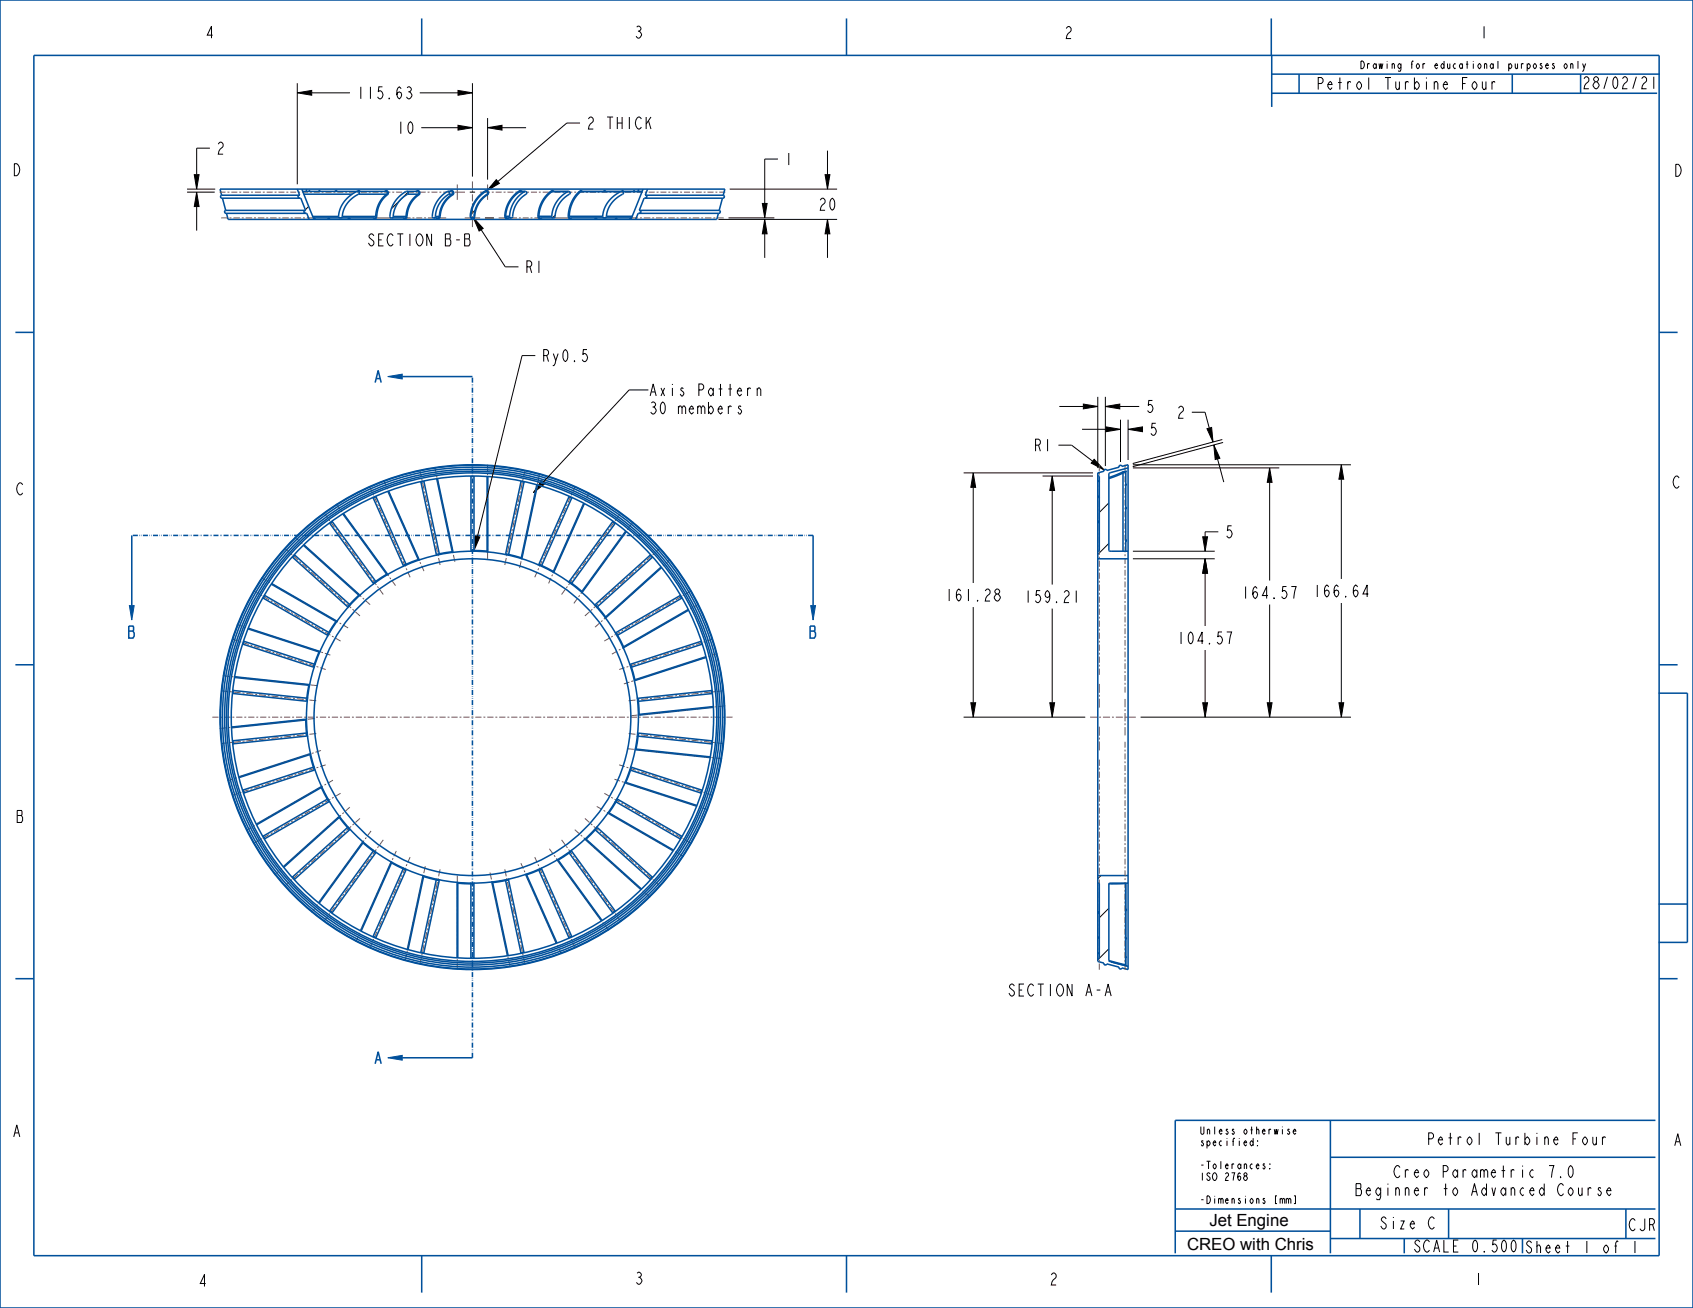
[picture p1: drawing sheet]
<svg xmlns="http://www.w3.org/2000/svg" width="559mm" height="432mm" viewBox="0 0 559 432" stroke-linecap="round" stroke-linejoin="round" font-family="sans-serif">
<defs><g id="words">
<g font-size="5.5">
<text x="399.2" y="404.6">Jet Engine</text>
<text x="391.8" y="412.6">CREO with Chris</text>
</g>
<g font-size="5.2">
<text x="67.6" y="12.6">4</text>
<text x="209.2" y="12.6">3</text>
<text x="351.1" y="12.7">2</text>
<text x="488.2" y="12.6">1</text>
<text x="434.3" y="29.6">Petrol Turbine Four</text>
<text x="117.5" y="32.6">115.63</text>
<text x="130.7" y="44.1">10</text>
<text x="193.4" y="42.6">2 THICK</text>
<text x="71.3" y="50.9">2</text>
<text x="3.9" y="58">D</text>
<text x="258.8" y="54.5">1</text>
<text x="552.3" y="58.2">D</text>
<text x="269.9" y="69.4">20</text>
<text x="121.6" y="81.2">SECTION B-B</text>
<text x="173.1" y="90.1">R1</text>
<text x="178.7" y="119.4">Ry0.5</text>
<text x="214" y="130.7">Axis Pattern</text>
<text x="214" y="136.7">30 members</text>
<text x="378" y="136.2">5</text>
<text x="379.1" y="143.7">5</text>
<text x="388.2" y="138.1">2</text>
<text x="341" y="148.9">R1</text>
<text x="551.8" y="161.1">C</text>
<text x="5.1" y="163.4">C</text>
<text x="404.1" y="177.5">5</text>
<text x="409.5" y="197.6">164.57</text>
<text x="433.2" y="197.1">166.64</text>
<text x="311.7" y="198.4">161.28</text>
<text x="337.8" y="198.9">159.21</text>
<text x="388.2" y="212.6">104.57</text>
<text x="5.1" y="271.5">B</text>
<text x="333" y="328.8">SECTION</text>
<text x="358.1" y="328.8">A-A</text>
<text x="3.9" y="375.3">A</text>
<text x="470.8" y="378">Petrol Turbine Four</text>
<text x="552.2" y="378.2">A</text>
<text x="460.4" y="388.8">Creo Parametric 7.0</text>
<text x="448.1" y="394.7">Beginner to Advanced Course</text>
<text x="455.2" y="405.7">Size C</text>
<text x="537.3" y="406.3">CJR</text>
<text x="466.7" y="413.3">SCALE 0.500</text>
<text x="65.3" y="424.7">4</text>
<text x="209.3" y="424">3</text>
<text x="346.2" y="424.2">2</text>
<text x="486.4" y="424.2">1</text>
</g>
<g font-size="5.2" fill="#00509b">
<text x="522" y="29.3">28/02/21</text>
<text x="503.1" y="413.7">Sheet 1 of 1</text>
</g>
<g font-size="3.3">
<text x="448.7" y="22.7">Drawing for educational purposes only</text>
<text x="395.8" y="374.5">Unless otherwise</text>
<text x="395.8" y="378.3">specified:</text>
<text x="395.8" y="385.9">-Tolerances:</text>
<text x="395.8" y="389.7">ISO 2768</text>
<text x="395.8" y="397.3">-Dimensions [mm]</text>
</g>
</g></defs>
<path d="M267.6 199.9h1.6l-.8 4.8z" fill="#00509b"/>
<path d="M267.6 199.9h1.6l-.8 4.8z" fill="none" stroke="#00509b" stroke-width=".33"/>
<path d="M267.4 206.7h1.4l.2 .3-.2 1.3 .4 .7v1l-.4 .6h-1.4zM267.4 208.3h1.4" fill="none" stroke="#00509b" stroke-width=".51"/>
<path d="M42.7 199.9h1.6l-.8 4.8z" fill="#00509b"/>
<path d="M42.7 199.9h1.6l-.8 4.8z" fill="none" stroke="#00509b" stroke-width=".33"/>
<path d="M42.5 206.7h1.4l.2 .3-.2 1.3 .4 .7v1l-.4 .6h-1.4zM42.5 208.3h1.4" fill="none" stroke="#00509b" stroke-width=".51"/>
<path d="M128 349.2l4.8-.8v1.6z" fill="#00509b"/>
<path d="M128 349.2l4.8-.8v1.6z" fill="none" stroke="#00509b" stroke-width=".33"/>
<path d="M123.8 351.2l1-4 1 4M124.2 349.9h1.2" fill="none" stroke="#00509b" stroke-width=".51"/>
<path d="M128 124.3l4.8-.8v1.6z" fill="#00509b"/>
<path d="M128 124.3l4.8-.8v1.6z" fill="none" stroke="#00509b" stroke-width=".33"/>
<g fill="none" stroke="#00509b" stroke-width=".51">
<path d="M0 0h558.8v431.8h-558.8zM11.2 18.3h536.4v396.2h-536.4zM139.2 6.1v12.2M279.4 6.1v12.2M419.6 6.1v12.2M419.8 18.2v17.1M419.8 30.8h127.2M419.8 24.5h128.1M428.8 24.5v6.3M499.1 24.5v6.3M73.2 64.4l-.4 .6 .5 .4h25.8M73.2 64.4l-.6-2h166.7l-.6 2"/>
<path d="M73.2 64.4h25.7M73.4 65.4l1.1 4M74.5 69.4l-.4 .6 .5 .4h26.5M74.5 69.4h26.4M74.8 70.4l.5 2h161.3l.5-2M98.1 62.4l.8 2M98.9 64.4l-.5 .6 .7 .4M99.1 65.4h.2l1.6 4M99.6 62.4l4 10M99.9 63.2h27.5l.4 .4-.2 .5M100.3 64.1h15.9M100.9 69.4l-.6 .6 .8 .4"/>
<path d="M101.1 70.4h.1l.9 2M101.1 63l-.2 .2M101.1 62.4v.8M102 63l-.1 .2M102 63v.1M102 63l.2 .2M103.2 71.5h8.5M103.6 71.9l.1 .1M104 71.9l-.2 .3-.1-.3M105.2 63.2h.1M105.3 63.2h.1M105.3 63.2h-.1"/>
<path d="M105.3 63l-.1 .2M105.3 63l.2-.1 .1 .3M105.3 63v.2M108.3 71.9h.1M108.8 71.9l-.3 .3-.3-.3M110.7 63l-.1 .2M110.7 63l.3-.1 .2 .3M110.7 63v.2M113 71.5h11M115.6 71.9l-.4 .3-.3-.3M118 63.2l-2.9 1.7-2.1 2.5-.9 2.1-.4 1.9 .6 .5 .7-.4M118 63.2l.6 .3-.3 .6"/>
<path d="M118.1 63l-.1 .2M118.1 63l.4-.1 .3 .3M118.1 63v.2M118.3 64.1l-2.1 1.4-1.6 1.7-1.1 2.1-.5 2.2M118.3 64.1h9.3M124 71.5l-.4 .4h-20.2M124 71.5h.3M124.3 71.5l-.4 .6-.6-.2M127.2 63l-.2 .2M127.2 63h.5l.4 .3 .1 .6-.3 .4M127.2 63v.2M127.6 64.1l-1.4 1.4-1.1 1.7-.8 2-.3 2.3"/>
<path d="M127.6 64.1l.3 .2M127.9 64.3l-1.5 1.4-1 1.6-.7 2-.4 2.2M129.8 71.5l-.6 .4M129.8 71.5h4.2M134 71.5l-.4 .4h-4.4M134 71.5h.3M134.2 63.2l-2.4 1.6-1.9 2.5-1.1 3.2-.1 1.1 .5 .3M134.2 63.2l.5 .3-.2 .6M134.2 63.2h3.7l.4 .4-.2 .5M134.3 71.5l-.4 .6-.7-.2M134.5 64.1l-1.9 1.4-1.5 1.8-.9 2.1-.4 2.1M134.5 64.1h3.6"/>
<path d="M137.5 63l-.2 .2M137.5 63h.5l.5 .3 .1 .6-.3 .4M137.5 63l.1 .2M138.1 64.1l-1.7 1.4-1.2 1.7-.8 2.1-.4 2.2M138.1 64.1l.2 .2M138.3 64.3l-1.6 1.4-1.2 1.6-.8 2.1-.4 2.1M143.7 71.5l-.5 .4M143.7 71.5h1.3M145 71.5l-.4 .4h-1.4M145 71.5h.3M145.3 71.5l-.5 .6-.8-.2M147.9 63.2l-2.3 1.7-1.8 2.4-1.1 3.4v.9l.5 .3"/>
<path d="M147.9 63.2l.4 .3-.2 .6M147.9 63.2l1.4 .1 .2 .4-.2 .4M148.1 64.1l-1.7 1.4-1.4 1.7-.9 2.1-.4 2.2M148.1 64.1h1.2M148.6 63l-.2 .2M148.6 63h.6l.5 .3 .1 .6-.4 .4M148.6 63l.1 .2M149.3 64.1l-1.7 1.4-1.4 1.8-.8 2-.4 2.2M149.3 64.1l.1 .2M149.4 64.3l-1.6 1.4-1.3 1.7-.9 2-.3 2.1M155.2 71.4l.2 .5 .5 .3 .5-.2 .3-.5M155.2 71.4h.2"/>
<path d="M155.4 71.4a.5 .5 0 0 0 .5 .5 .5 .5 0 0 0 .5-.4M156.4 71.5h.3M160.1 63l-1.7 1.3-1.3 1.6a10.5 10.5 0 0 0-1.9 5.5M160.1 63h.6l.4 .3 .1 .6-.3 .4M160.1 63l.1 .3M160.2 63.3a10.2 10.2 0 0 0-4.8 8.1M160.2 63.3a.5 .5 0 0 1 .7 .1 .5 .5 0 0 1-.1 .7M160.8 64.1a9.2 9.2 0 0 0-4.4 7.4M160.8 64.1l.1 .2M160.9 64.3l-1.7 1.4-1.3 1.7-.8 2-.4 2.1M166.6 71.4l.5 .7 .8-.2M166.6 71.4h.3"/>
<path d="M166.9 71.4l.4 .5h1.4M166.9 71.4h1.3M168.2 71.4l.5 .5M171.4 63l.4-.1 .5 .3M171.4 63l-1.9 1.6-1.5 2-1 2.3-.4 2.5M171.4 63l.2 .3M171.6 63.3l-1.9 1.5-1.4 1.9-1 2.3-.4 2.4M171.6 63.3h1.5M173.1 63.3l-1.9 1.5-1.6 1.9-1 2.3-.4 2.4M173.4 63.2l.4 .2v.5l-1.9 1.6-1.3 1.5-1 2.3-.4 2.3-.5 .3M173.4 63.2l-.3 .1M173.4 63.2l-1.8 .1"/>
<path d="M177.5 71.4l.5 .7 .7-.2M177.5 71.4h.4M177.9 71.4l.4 .5h4.4M177.9 71.4h4.2M181.9 63l.5-.1 .4 .3M181.9 63l-1.7 1.6-1.4 2-.9 2.3-.4 2.5M181.9 63l.3 .3M182.1 71.4l.6 .5M182.2 63.3l-1.7 1.5-1.3 1.9-.9 2.3-.4 2.4M182.2 63.3h5.2M187.4 63.3l-2.2 1.5-1.6 2-1 2.2-.5 2.4M187.5 71.4l.4 .7 .7-.2"/>
<path d="M187.5 71.4h.4M187.7 63.2l.4 .2v.5l-2 1.6-1.3 1.5-1.2 2.2-.4 2.4-.5 .3M187.7 63.2l-5.5 .1M187.7 63.2l-.3 .1M187.9 71.4l.4 .5h20.2M187.9 71.4h11M191.4 63l.4-.1 .3 .3M191.4 63l-1.5 1.6-1.2 2-.8 2.3-.4 2.5M191.4 63l.3 .3M191.7 63.3l-1.5 1.5-1.2 1.9-.8 2.3-.3 2.4M191.7 63.3h13.1M197 71.9l-.3 .3-.4-.3"/>
<path d="M199.3 63l-.1 .2M199.3 63l.3-.1 .3 .3M199.3 63l.1 .2M200.2 71.4h8.5M203.6 71.9h.1M203.7 71.9l-.3 .3-.3-.3M204.8 63.3h.8l.1 .6-2.3 1.6-1.6 1.7-1.1 1.9-.7 2.6-.7 .2-.4-.5M204.8 63.3l-2.3 1.5-1.8 1.8-1.2 2.4-.6 2.4M205.3 63l.2-.1 .2 .3M205.3 63l-.1 .2M205.3 63l.1 .2M205.5 63.3h6.4"/>
<path d="M208.3 71.9l-.3 .3-.1-.3M209.2 63l.3 .2M209.2 63l-.1 .2M209.2 63v.2M210.7 63v.2M210.7 63l.1 .2M210.7 63l.3 .2M210.7 63h.1M210.7 62.4v.6M210.8 70.4h-.2l-.8 2M211 69.4l.5 .6-.7 .4M211 69.4h26.4"/>
<path d="M212 63.2l-20.3 .1M212.2 62.4l-3.9 10M212.8 65.4h-.2l-1.6 4M213 64.4l.5 .6-.7 .4M213 64.4h25.7M213.7 62.4l-.7 2M237.4 69.4l.3 .6-.5 .4h-26.4M238.5 65.4l-1.1 4M238.7 64.4l.4 .6-.5 .4h-25.8M5.1 109.7h6.1M547.6 109.7h6.1M123.8 126.3l1-4 1 4"/>
<path d="M124.2 125h1.2M132.8 124.3h23.1M139.9 158.8h.1M139.9 158.8l-.5 .3-.5-.1 5.1 24M139.9 158.8l5.1 24M144.1 158l5.2 24.1M144.4 158l5.1 24.1M156.4 157.2h.1M156.4 157.2l-.5 .1-.5-.1v24.5M156.4 157.2v24.5M160.8 157.3v24.6M161 157.3v24.7"/>
<path d="M173 159l-.5 .1-.5-.3-5.1 24M173 159l-5.1 24M173 159h.1M362.3 157.1l.5 .2v24.4l-.5 .3M362.7 158.9l.1 .2M362.8 158.6l-.3 .2 .2 .1M364.3 155.4v.2M369.3 154.1v.1M369.4 154.2a.5 .5 0 0 1 .3-.6 .5 .5 0 0 1 .6 .4l2-.6v166.7l-2-.6a.5 .5 0 0 1-.6 .4 .5 .5 0 0 1-.3-.6M369.4 154.2l-4.1 1.1a.5 .5 0 0 0-.6-.3 .5 .5 0 0 0-.3 .6l-2.1 .5v161.3l2.1 .5a.5 .5 0 0 0 .3 .6 .5 .5 0 0 0 .6-.3l4.1 1.1M370.4 155.9l-4.4 1.8M370.4 155.9l.3 .3"/>
<path d="M370.7 156.2l-4.7 1.8M370.7 156.2v25.8M371.6 155.8l-.9 .4M371.6 155.8v26.2M371.6 159.8l.1 .3M371.6 155.7h.1M371.6 155.7v.1M371.7 155.7h-.1M371.7 155.7l-1.3 .2M372.3 154.5l-5.7 1.5-.6 .4v25.3l.7 .3h5.6M43.5 176.8v23.1M100.1 180l18.3 16.5"/>
<path d="M100.3 179.8l18.3 16.5M109.6 172.1h.1M109.6 172.1l-.3 .4-.5 .1 14.4 19.9M109.6 172.1l14.4 19.8M113.1 169.6l14.5 20M113.3 169.5l14.5 20M124 163.8h.1M124 163.8l-.4 .4h-.5l10 22.5M124 163.8l10 22.5M128 162.2l10.1 22.5M128.3 162.1l10 22.6M177.2 160l-5.1 24.1"/>
<path d="M177.4 160.1l-5.1 24.1M188.8 164.2h-.6l-.3-.4-10 22.5M188.8 164.2l-10 22.5M188.8 164.2h.1M192.7 166.1l-10.1 22.5M192.9 166.2l-10.1 22.6M203.1 172.7l-.5-.2-.3-.4-14.4 19.8M203.1 172.7l-14.4 19.8M203.1 172.7h.1M206.6 175.3l-14.5 20M206.7 175.5l-14.5 19.9M268.4 176.8v23.1"/>
<path d="M362.8 172.5h.1M362.8 163.7l-.3 .3 .3 .2M362.8 171.9l-.3 .4 .3 .3M371.6 178.8h.1M371.6 178.2l.1 .6M371.6 167.5l.1 .5M371.6 160.2h.1M371.7 168h.1M371.7 160.1l-.1 .1M371.7 178.8l-.1 .1M87.3 196.5h.1M87.3 196.5l-.1 .5-.4 .4 21.2 12.3"/>
<path d="M87.3 196.5l21.2 12.3M89.5 192.8l21.4 12.4M89.7 192.6l21.3 12.4M97.1 183.1h.1M97.1 183.1l-.2 .5-.4 .3 18.2 16.4M97.1 183.1l18.3 16.5M115.4 199.6l-.7 .7M115.7 199.5l-.3 .1M118.4 196.5l-3 3.1M118.4 196.5l.3 .1M118.6 196.3l-.2 .2M119 196.3h-.4"/>
<path d="M123.2 192.5l-.1 .4M124 191.9l-.8 .6M124 191.9l.3 .1M127.6 189.6l-3.6 2.3M127.6 189.6l.3 .1M127.8 189.5h.4M127.8 189.5l-.2 .1M133.1 186.7l-.1 .3M134 186.3l-.9 .4M134 186.3l.3 .1M138.1 184.7l-4.1 1.6M138.1 184.7l.2 .2"/>
<path d="M138.3 184.7l.3 .1M138.3 184.7h-.2M144 183l-.2 .3M145 182.8l-1 .2M145 182.8l.3 .2M149.3 182.1l-4.3 .7M149.3 182.1l.1 .3M149.5 182.1l.3 .2M149.5 182.1h-.2M155.4 181.7l-.2 .3M155.4 181.7h1M156.4 181.7l4.4 .2"/>
<path d="M156.4 181.7l.3 .3M160.8 181.9l.2 .1M160.8 181.9l.1 .3M161 182l.2 .2M166.9 182.8l-.3 .2M166.9 182.8l1 .2M167.9 183l4.2 1.1M167.9 183l.2 .3M172.1 184.1l.2 .1M172.1 184.1v.3M172.3 184.2l.2 .3M177.9 186.3l-.4 .1"/>
<path d="M177.9 186.3l.9 .4M178.8 186.7l3.8 1.9M178.8 186.7l.1 .3M182.6 188.6l.2 .2M182.6 188.6v.3M182.8 188.8l.2 .3M187.9 191.9l-.4 .1M187.9 191.9l.8 .6M188.7 192.5l3.4 2.8M188.7 192.5v.4M192.1 195.3l.1 .1M192.1 195.3l-.1 .2"/>
<path d="M192.2 195.4l.1 .4M196.2 199.6h.3M196.5 199.6l.7 .7M215.4 183.9l-.4-.3-.2-.5-18.3 16.5M215.4 183.9l-18.2 16.4M215.4 183.9h.1M218.2 187.2l-18.3 16.5M218.4 187.4l-18.4 16.5M225.1 197.4l-.4-.3-.1-.6-21.2 12.3M225.1 197.4l-21.3 12.3M225.1 197.4h.1M362.3 184.5h10"/>
<path d="M5.1 219.5h6.1M80.4 211.7h.1M80.4 211.7v.5l-.3 .4 23.3 7.6M80.4 211.7l23.4 7.6M81.9 207.6l23.4 7.6M81.9 207.4l23.5 7.6M103.8 219.3l-.4 .9M104.1 219.1l-.3 .2M105.3 215.2l-1.5 4.1M105.4 215l-.1 .2M105.6 215.2h-.3M105.7 214.9l-.3 .1"/>
<path d="M108 209.7l.1 .3M108.5 208.8l-.5 .9M108.9 208.7l-.4 .1M110.9 205.2l-2.4 3.6M110.9 205.2h.3M111 205l-.1 .2M111.4 204.9l-.4 .1M114.7 200.3v.3M197.2 200.3l2.7 3.4M197.2 200.3v.4M199.9 203.7l.1 .2M199.9 203.7l-.1 .2"/>
<path d="M200 203.9v.3M203 208.7l.4 .1M203.4 208.8l.4 .9M203.8 209.7l2 3.8M203.8 209.7v.3M205.8 213.5l.1 .3M205.8 213.5l-.1 .3M205.9 213.8l-.1 .3M207.8 219.1l.3 .2M208.1 219.3l.3 .9M227.2 201.2l-21.4 12.3M227.3 201.4l-21.4 12.4"/>
<path d="M231.8 212.6l-.3-.4v-.5l-23.4 7.6M231.8 212.6l-23.4 7.6M231.8 212.6h.1M233 216.8l-23.4 7.6M233.1 217l-23.5 7.6M547.6 219.5h6.1M76.8 227.9h.1M76.8 227.9l.2 .5-.3 .5 24.5 2.6M76.8 227.9l24.5 2.6M77.4 223.6l24.5 2.6M77.5 223.4l24.5 2.6M100.9 237.7l.3 4.3"/>
<path d="M100.9 237.7l-24.5 2.6M100.9 237.4v.3M100.9 237.4l-24.5 2.6M101.2 237.2l-.3 .2M101.2 231.5l.2 .3M101.2 237.5l-.3 .2M101.3 230.5l-.1 1M101.5 230.3l-.2 .2M101.9 226.2l-.6 4.3M102 226l-.1 .2M102.2 226.1l-.3 .1M102.3 225.8l-.3 .2"/>
<path d="M103.4 220.2l.2 .3M208.4 220.2l1.2 4.2M208.4 220.2l-.1 .3M209.6 224.4v.2M209.6 224.4l-.2 .2M209.6 224.6l-.2 .3M210.3 230.3l.3 .2M210.6 230.5l.1 1M210.7 231.5l.3 4.3M210.7 231.5l-.2 .3M210.9 236.1l-.2 .2M211 235.8l-.1 .3"/>
<path d="M211 235.8l-.3 .2M235.2 228.9l-.3-.4 .2-.5-24.5 2.5M235.2 228.9l-24.5 2.6M235.2 228.9h.1M235.5 233.3l-24.5 2.5M235.5 233.5l-24.6 2.6M547.5 228.8h9.4v82.3h-9.4M76.7 244.6h.1M101.2 242l.1 1M101.2 242l-24.5 2.6M101.3 243l.2 .2M101.3 243l-24.5 2.6 .2-.6-.3-.4"/>
<path d="M101.4 241.7l-.2 .3M102.3 248.9v.2M102.3 248.9l-23.5 7.6M102.3 249.1l1.1 4.2M102.3 249.1l-23.4 7.6M102.4 248.6l-.1 .3M102.5 248.9l-.2 .2M103.4 253.3l.3 .9M103.4 253.3l-23.3 7.6M103.6 253l-.2 .3M103.7 254.2l.4 .2M103.7 254.2l-23.3 7.6v-.5l-.3-.4"/>
<path d="M106 259.8v.2M106 259.8l-21.4 12.3M106 260l2 3.8M106 260l-21.3 12.3M106.1 259.4l-.1 .4M106.2 259.8l-.2 .2M206.5 258.5l-.3 .1M206.5 258.5l23.4 7.6M206.6 258.3l-.1 .2M206.6 258.3h-.3M206.6 258.3l23.4 7.6M208.1 254.2l-1.5 4.1"/>
<path d="M208.1 254.2l-.3 .2M208.1 254.2l23.4 7.6M208.3 253l.1 .3M208.4 253.3l-.3 .9M208.4 253.3l23.4 7.6-.3 .4v.5M209.9 247.5l-.3 .2M209.9 247.5l24.5 2.6M209.9 247.3v.2M209.9 247.3l-.2 .1M209.9 247.3l24.6 2.6M210.5 241.8l.2 .2M210.6 243l-.7 4.3"/>
<path d="M210.6 243l-.3 .2M210.6 243l24.4 2.6M210.7 242l-.1 1M210.7 242l24.5 2.6-.3 .5 .1 .5M235 245.6h.1M80.1 260.9h.1M86.7 276.1h.1M108 263.8l.5 .9M108 263.8l-21.3 12.3M108.1 263.5l-.1 .3M108.5 264.7l.4 .1M108.5 264.7l-21.3 12.3v-.5l-.5-.4"/>
<path d="M111.8 269.6l.2 .2M111.8 269.6l-18.3 16.5M111.9 269.3l-.1 .3M112 269.8l2.7 3.4M112 269.8l-18.3 16.5M112.1 269.6l-.1 .2M114.7 273.2l.7 .7M114.7 273.2l-18.3 16.4M114.7 272.8v.4M115.4 273.9l.3 .1M115.4 273.9l-18.3 16.5-.2-.5-.5-.3M119.6 277.8v.3"/>
<path d="M119.6 278.1l.2 .2M119.6 278.1l-14.5 19.9M119.8 278.3l3.4 2.7M119.8 278.3l-14.5 19.9M119.9 278l-.1 .3M193.2 276.9l.2 .1M193.3 277.2h-.4M193.3 277.2l18.3 16.5M193.4 277l-.1 .2M193.4 277l18.3 16.5M196.5 274h-.4M196.5 274l-3.1 3"/>
<path d="M196.5 274l18.2 16.4M197.1 272.9l.1 .3M197.2 273.2l18.2 16.5-.5 .2-.2 .5M197.2 273.2l-.7 .8M200.7 268.3h.3M200.8 268.5l-.3 .1M200.8 268.5l21.4 12.4M201 268.3l-.2 .2M201 268.3l21.3 12.4M203.3 264.7l-2.3 3.6M203.3 264.7l-.3 .1M203.3 264.7l21.3 12.3"/>
<path d="M203.7 263.5l.1 .3M203.8 263.8l-.5 .9M203.8 263.8l21.3 12.3-.4 .4-.1 .5M224.6 277h.1M231.5 261.8h.1M96.4 289.6h.1M123.1 280.6l.1 .4M123.2 281l.8 .6M123.2 281l-14.5 19.9M124 281.6l-14.5 19.8-.3-.4-.5-.1M124.3 281.5l-.3 .1M128.9 284.4l.1 .3"/>
<path d="M129 284.7l.2 .2M129 284.7l-10 22.6M129.2 284.9l3.9 1.9M129.2 284.9l-10 22.5M129.2 284.6v.3M133 286.5l.1 .3M133.1 286.8l.9 .4M133.1 286.8l-10 22.5M134 287.2l-10 22.5-.4-.4h-.5M134.3 287.1l-.3 .1M139.4 289l.2 .3M139.6 289.3l.2 .1"/>
<path d="M139.6 289.3l-5.1 24.1M139.8 289.1v.3M139.8 289.4l4.2 1.1M139.8 289.4l-5.1 24.1M143.8 290.2l.2 .3M144 290.5l1 .2M144 290.5l-5.1 24M145 290.7l-5.1 24-.5-.3-.5 .1M145.3 290.5l-.3 .2M150.6 291.3l.3 .2M150.9 291.5l.2 .1M150.9 291.5v24.7"/>
<path d="M151 291.3l.1 .3M151.1 291.6l4.3 .2M151.1 291.6v24.6M155.2 291.5l.2 .3M155.4 291.8h1M155.4 291.8v24.6M156.4 291.8v24.6l-.5-.2-.5 .2M156.7 291.5l-.3 .3M162.1 291.2l.3 .2M162.4 291.4l5.1 24.1M162.4 291.2l.2 .2M162.6 291.4h-.2"/>
<path d="M162.6 291.4l5.1 24.1M166.6 290.5l.3 .2M166.9 290.7l-4.3 .7M166.9 290.7l5.1 24M167.9 290.5l5.1 24-.6-.1-.4 .3M167.9 290.5l-1 .2M168 290.2l-.1 .3M173.3 288.7l.3 .2M173.6 288.9l10 22.5M173.6 288.6l.2 .2M173.8 288.8l-.2 .1M173.8 288.8l10 22.5"/>
<path d="M177.5 287.1l.4 .1M177.9 287.2l-4.1 1.6M177.9 287.2l9.9 22.5M178.8 286.8l-.9 .4M178.8 286.8l10 22.5h-.6l-.4 .4M178.9 286.5l-.1 .3M183.7 284l.3 .1M184 283.8l.2 .1M184 284.1l14.5 19.9M184.2 283.9l-.2 .2M184.2 283.9l14.5 20M187.5 281.5l.4 .1"/>
<path d="M187.9 281.6l-3.7 2.3M187.9 281.6l14.4 19.9M188.7 281l14.4 19.9-.5 .1-.3 .5M188.7 281l-.8 .6M188.7 280.6v.4M214.7 290.4h.1M362.3 291.5l.5 .3v24.4l-.5 .2M362.3 289h10M366 291.8v25.3M371.5 291.6l-5.5 .2M371.5 291.6v26.9M371.5 291.5v.1"/>
<path d="M371.6 291.6h-.1M371.6 291.6v26.9M371.6 291.5v.1M372.3 291.5h-5.6l-.7 .3M547.5 298.4h9.4M108.7 300.9h.1M123.1 309.3h.1M138.9 314.5h.1M155.4 316.4h.1M172 314.7h.1M187.8 309.7h.1M202.3 301.5h.1"/>
<path d="M362.8 309.3l-.3 .2 .3 .3M362.8 301h.1M362.8 300.9l-.3 .3 .3 .4M362.8 314.4l-.3 .3 .3 .2M362.8 309.3v.1M364.3 317.9v.2M366 317.1l5.5 1.4M366 317.1l.7 .4M366.7 317.5l5.6 1.5M366.7 317.5l5 1.3M369.3 319.3v.1M371.5 318.5h.1"/>
<path d="M371.5 318.5l.2 .3M371.6 316l.1 .1M371.6 309.9l.1 .1M371.6 300.6h.1M371.6 318.5l.1 .2M371.6 315.8v.1M371.6 309.6h.1M371.6 300.1l.1 .5M371.6 309.5l.1 .5M371.6 315.8l.1 .3M371.7 316.1h-.1M371.7 300.6l-.1 .1"/>
<path d="M371.7 310h-.1M371.7 318.7h.1M371.7 318.7v.1M5.1 323.1h6.1M547.6 323.1h6.1M132.8 349.2h23.1M439.1 369.9v43.8M546.4 369.9h-158.5v43.8M387.9 399.1h158.5M439.1 382h107.3M448.9 399.1v9.8M478.1 399.1v9.8"/>
<path d="M536.7 399.1v9.8M139.2 414.5v12.2M279.4 414.5v12.2M387.9 406.4h51.2M419.6 414.5v12.2M439.1 408.9h107.3M463.5 408.9v4.8"/>
<circle cx="155.9" cy="236.8" r="83.3"/>
<circle cx="155.9" cy="236.8" r="83.2"/>
<circle cx="155.9" cy="236.8" r="82.5"/>
<circle cx="155.9" cy="236.8" r="81.8"/>
<circle cx="155.9" cy="236.8" r="81.2"/>
<circle cx="155.9" cy="236.8" r="80.7"/>
<circle cx="155.9" cy="236.8" r="79.6"/>
<circle cx="155.9" cy="236.8" r="54.8"/>
<circle cx="155.9" cy="236.8" r="52.3"/>
</g>
<path d="M268.4 176.8h-224.9M155.9 349.2v-224.9" fill="none" stroke="#00509b" stroke-width=".51" stroke-dasharray="1.7 .5 .2 .3 .2 .5" stroke-linecap="butt"/>
<g fill="none" stroke="#000" stroke-width=".33">
<path d="M98.1 30.6l4.8-.7v1.5zM98.1 27.5v33.3M102.9 30.6h12.6M138.5 30.6h12.7M151.2 29.9l4.7 .7-4.7 .8zM155.9 27.5v30.8M160.9 39v20.3M523.4 21l-.5 1.5M64.1 57.7h1.6l-.8 4.7zM69.3 48.9h-4.4v8.8M139 42.2h12.2M151.2 41.4l4.7 .8-4.7 .7z"/>
<path d="M160.9 42.2l4.8-.8v1.5zM163.8 59.3l1 1.2-4.1 2.5zM165.7 42.2h7.9M191.4 40.6h-4.3l-22.8 19.3M256.8 52.5h-4.4v14.7M272.3 57.7h1.6l-.8 4.7zM273.1 49.7v8M61.7 63.4h9.2M61.7 62.4h9.3M64.9 63.4l.8 4.8h-1.6zM64.9 68.2v7.9M98.2 62.4v.1"/>
<path d="M101.9 68.1l-1.1 1.1M134.7 63.4l-5.5 5.6M155.1 63.4h1.7M156.2 71.8l3.3 3.6-1.4 .9zM156.8 69.4l-1.3 1.3M158.8 75.8l8 12.3h4.3M160.1 71.9h2.9M183.2 71l-.8 .9M237.1 72.4h39.2M240.5 71.9h15.1M240.8 62.4h35.5M251.6 67.2h1.6l-.8 4.7z"/>
<path d="M252.4 72.4l.8 4.8h-1.6zM252.4 77.2v7.9M273.1 72.4l.8 4.8h-1.6zM273.1 77.2v7.9M176.7 117.4h-4.4l-14.7 59.7M214 128.7h-6.3l-28.4 30.4M349.6 134.2h8M357.6 133.4l4.7 .8-4.7 .8zM362.3 131v23.5M364.8 134.2l4.8-.8v1.6zM364.8 131v22.9M369.6 134.2h6.4"/>
<path d="M369.8 138.5v14M372.3 138.5v13.3M393.4 136.1h4.3l1.4 5.2M178.8 158.6l1.1 1.1-3.8 2.9zM318.1 156.1h42.7M321.2 156.1l.8 4.8h-1.6zM344.1 157.1h16.7M347.3 157.1l.8 4.8h-1.6zM349.3 147h4.4l7 5.3M357.1 141.7h8M361.1 151.6l3.3 3.5-4.2-2.2zM362.6 156l-.3 .3"/>
<path d="M365.1 140.9l4.7 .8-4.7 .8zM372.3 141.7l4.8-.8v1.6zM373.9 154.5h48.3M373.9 153.4h72M377.1 141.7h.1M398.4 141.5l1.5-.4 .5 4.8zM400.6 146.9l2 4.4-1.5 .4zM401.9 151.5l2 7.7M403.4 145.1l-29.5 7.9M403.7 146.1l-29.8 8M419.1 154.5l.8 4.7h-1.6zM419.1 159.2v32.4"/>
<path d="M442.7 153.4l.8 4.8h-1.6zM442.7 158.2v32.9M156.8 176.9l1.6 .4-2 4.4zM321.2 160.9v31.6M347.3 161.9v31.1M366 166l-3.2 3.2M366 179.4l-3.7 3.7M397 177.2h1.6l-.8 4.8zM402.1 175.6h-4.3v1.6M373.9 184.5h27M373.9 182h27M397.8 184.5l.8 4.7h-1.6z"/>
<path d="M397.8 189.2v17.4M419.1 199.6v32.4M442.7 199.1v32.9M321.2 200.4v31.6M347.3 200.9v31.1M397.8 214.6v17.4M318.1 236.8h40.1M320.4 232h1.6l-.8 4.8zM346.5 232h1.6l-.8 4.8zM376.5 236.8h69.4M397 232h1.6l-.8 4.8zM418.3 232h1.6l-.8 4.8z"/>
<path d="M441.9 232h1.6l-.8 4.8zM363.4 289l-1.1 1.1M366 299.8l-3.2 3.2M366 313.2l-3.7 3.7"/>
</g>
<g fill="#000">
<path d="M98.1 30.6l4.8-.7v1.5zM151.2 29.9l4.7 .7-4.7 .8zM151.2 41.4l4.7 .8-4.7 .7zM160.9 42.2l4.8-.8v1.5zM64.1 57.7h1.6l-.8 4.7zM64.9 63.4l.8 4.8h-1.6zM156.2 71.8l3.3 3.6-1.4 .9zM163.8 59.3l1 1.2-4.1 2.5zM252.4 72.4l.8 4.8h-1.6zM251.6 67.2h1.6l-.8 4.7zM272.3 57.7h1.6l-.8 4.7zM273.1 72.4l.8 4.8h-1.6z"/>
<path d="M357.6 133.4l4.7 .8-4.7 .8zM364.8 134.2l4.8-.8v1.6zM321.2 156.1l.8 4.8h-1.6zM347.3 157.1l.8 4.8h-1.6zM361.1 151.6l3.3 3.5-4.2-2.2zM365.1 140.9l4.7 .8-4.7 .8zM372.3 141.7l4.8-.8v1.6zM398.4 141.5l1.5-.4 .5 4.8zM400.6 146.9l2 4.4-1.5 .4zM419.1 154.5l.8 4.7h-1.6zM442.7 153.4l.8 4.8h-1.6zM178.8 158.6l1.1 1.1-3.8 2.9z"/>
<path d="M156.8 176.9l1.6 .4-2 4.4zM397.8 184.5l.8 4.7h-1.6zM397 177.2h1.6l-.8 4.8zM320.4 232h1.6l-.8 4.8zM346.5 232h1.6l-.8 4.8zM397 232h1.6l-.8 4.8zM418.3 232h1.6l-.8 4.8zM441.9 232h1.6l-.8 4.8z"/>
</g>
<g fill="none" stroke="#785055" stroke-width=".33">
<path d="M155.9 59.9v2.3M72.5 63.4h2M73 71.9h2.1M75.1 63.4h.6M75.8 71.9h.6M76.4 63.4h1.9M77 71.9h2.2M79 63.4h.6M79.8 71.9h.6M80.2 63.4h2M81.1 71.9h2.1M82.9 63.4h.6"/>
<path d="M83.9 71.9h.6M84.1 63.4h2M85.1 71.9h2.2M86.7 63.4h.7M87.9 71.9h.6M88 63.4h2M89.2 71.9h2.1M90.6 63.4h.7M91.9 63.4h2M91.9 71.9h.7M93.2 71.9h2.1M94.5 63.4h.7"/>
<path d="M95.8 63.4h2M96 71.9h.6M97.2 71.9h2.2M98.4 63.4h.6M99.7 63.4h2M100 71.9h.6M101.3 71.9h2.1M102.3 63.4h.6M103.6 63.4h1.9M106.2 63.4h.6M107.4 63.4h2M110.1 63.4h.6"/>
<path d="M111.3 63.4h2M113.9 63.4h.7M115.2 63.4h2M117.8 63.4h.7M119.1 63.4h2M121.7 63.4h.6M123 63.4h2M123.6 71.9h5.6M125.6 63.4h.6M126.9 63.4h1.9M129.5 63.4h.6M130.7 63.4h2"/>
<path d="M133.4 63.4h.6M133.6 71.9h1.9M134.6 63.4h2M136.1 71.9h.7M137.3 63.4h.6M137.4 71.9h2M138.5 63.4h2M140 71.9h.6M141.1 63.4h.7M141.2 71.9h2M142.4 63.4h2M144.5 71.9h2.8"/>
<path d="M145 63.4h.7M146.3 63.4h2M148.9 63.4h.6M150.2 63.4h3.3M150.9 60.9v5.1M153.4 71.9h5.1M155.9 62.9v.6M155.9 64.1v2.4M155.9 67.1v.6M155.9 68.4v2.3M155.9 71.4v.6M155.9 72.6v2.4"/>
<path d="M158.4 63.4h3.3M160.9 60.9v5.1M162.3 63.4h.7M163.6 63.4h2M164.6 71.9h2.8M166.2 63.4h.6M167.5 63.4h2M168.7 71.9h1.9M170.1 63.4h.6M171.3 71.9h.6M171.4 63.4h2M172.5 71.9h2"/>
<path d="M174 63.4h.6M175.1 71.9h.7M175.3 63.4h1.9M176.4 71.9h1.9M177.9 63.4h.6M179.1 63.4h2M181.8 63.4h.6M182.7 71.9h5.6M183 63.4h2M185.6 63.4h.7M186.9 63.4h2M189.5 63.4h.7"/>
<path d="M190.8 63.4h2M193.4 63.4h.6M194.7 63.4h2M197.3 63.4h.6M198.6 63.4h1.9M201.2 63.4h.6M202.4 63.4h2M205.1 63.4h.6M206.3 63.4h2M208.5 71.9h2.1M208.9 63.4h.7M210.2 63.4h2"/>
<path d="M211.2 71.9h.7M212.5 71.9h2.1M212.8 63.4h.7M214.1 63.4h2M215.3 71.9h.6M216.5 71.9h2.2M216.7 63.4h.7M218 63.4h2M219.3 71.9h.6M220.6 71.9h2.1M220.6 63.4h.6M221.9 63.4h2"/>
<path d="M223.3 71.9h.7M224.5 63.4h.6M224.6 71.9h2.2M225.8 63.4h1.9M227.4 71.9h.6M228.4 63.4h.6M228.7 71.9h2.1M229.6 63.4h2M231.4 71.9h.7M232.3 63.4h.6M232.7 71.9h2.1M233.5 63.4h2"/>
<path d="M235.5 71.9h.6M236.1 63.4h.7M236.7 71.9h2.2M237.4 63.4h2M126.6 158.5l.8 1.8M138.6 155.2l.5 2.3M139.2 158.1l.1 .6M139.2 158.1h.1M139.5 159.3l.5 2.3M143.5 154.2l.5 2.2M144.1 157.1h.1M144.1 157.1l.1 .6"/>
<path d="M144.4 158.3l.5 2.3M160.9 153.4v2.2M160.9 156.2v.7M160.9 157.5v2.2M172.4 159.3l-.5 2.3M172.7 158.1l-.2 .6M172.7 158.1h.1M173.3 155.2l-.5 2.3M177.5 159.1h.1M177.5 159.1l-.1 .7M178.2 156.2l-.5 2.3M362.8 153.4v2"/>
<path d="M362.8 156.1v.6M362.8 157.3v2.1M371.3 153.4v1.9M371.3 156v.6M371.3 157.2v2M371.3 159.8v.7M97.3 177.2l1.5 1.4M99.3 179l.5 .4M100.2 179.9l1.5 1.3M106.9 169.3l1.2 1.6M108.5 171.4l.4 .6M108.5 171.4h.1"/>
<path d="M109.2 172.5l1.2 1.6M110.8 174.6l.4 .5M111 166.4l1.2 1.6M111.5 175.6l1.2 1.7M112.5 168.5l.4 .5M113.1 177.8l.4 .5M113.3 169.5l1.2 1.7M113.8 178.8l1.2 1.6M114.8 171.7l.4 .5M115.6 172.7l1.2 1.6M117.1 174.8l.4 .5M117.9 175.9l1.2 1.6"/>
<path d="M119.4 178l.4 .5M120.2 179l1.2 1.7M122 160.6l.8 1.8M123.1 163l.2 .5M123.6 164.1l.8 1.8M124.6 166.5l.3 .6M125.2 167.6l.8 1.8M126.2 170l.3 .6M126.7 171.2l.8 1.7M127.6 160.9l.3 .6M127.8 173.5l.2 .6M128.2 162.1l.8 1.8"/>
<path d="M128.3 174.7l.8 1.8M129.2 164.4l.3 .6M129.4 177l.2 .6M129.7 165.6l.8 1.8M129.9 178.2l.8 1.8M130.8 168l.2 .5M131.3 169.1l.8 1.8M132.4 171.5l.2 .6M132.9 172.6l.8 1.8M133.9 175l.3 .6M134.4 176.2l.8 1.8M135.5 178.5l.2 .6"/>
<path d="M136 179.7l.8 1.8M140.1 162.3l.1 .6M140.4 163.5l.4 2.3M141 166.4l.1 .6M141.2 167.6l.5 2.3M141.9 170.5l.1 .7M142.1 171.8l.5 2.3M142.7 174.7l.2 .6M143 175.9l.5 2.3M143.6 178.8l.2 .7M145 161.2l.1 .6M145.3 162.4l.4 2.3"/>
<path d="M145.9 165.4l.1 .6M146.1 166.6l.5 2.3M146.8 169.5l.1 .6M147 170.7l.5 2.3M147.6 173.7l.2 .6M147.9 174.9l.5 2.3M148.5 177.8l.1 .6M148.8 179l.5 2.3M160.9 160.4v.6M160.9 161.6v2.3M160.9 164.5v.6M160.9 165.8v2.2"/>
<path d="M160.9 168.6v.6M160.9 169.9v2.2M160.9 172.7v.7M160.9 174v2.2M160.9 176.9v.6M160.9 178.1v2.3M168.2 178.8l-.1 .7M168.9 175.9l-.5 2.3M169.1 174.7l-.1 .6M169.7 171.8l-.4 2.3M170 170.5l-.1 .7M170.6 167.6l-.5 2.3"/>
<path d="M170.9 166.4l-.1 .6M171.5 163.5l-.5 2.3M171.8 162.3l-.2 .6M173.1 179.9l-.1 .6M173.8 177l-.5 2.3M174 175.7l-.1 .6M174.6 172.8l-.5 2.3M174.9 171.6l-.1 .6M175.5 168.7l-.5 2.3M175.8 167.4l-.2 .7M176.4 164.5l-.5 2.3M176.7 163.3l-.2 .6"/>
<path d="M177.3 160.4l-.5 2.3M182 178.2l-.8 1.8M182.5 177l-.2 .6M183.6 174.7l-.8 1.8M184.1 173.5l-.3 .6M185.1 171.2l-.8 1.7M185.7 170l-.3 .6M186.7 167.6l-.8 1.8M187.1 179.1l-.3 .6M187.2 166.5l-.2 .6M188.1 176.7l-.8 1.8M188.3 164.1l-.8 1.8"/>
<path d="M188.7 175.6l-.3 .5M188.8 163l-.3 .5M189.7 173.2l-.8 1.8M189.8 160.6l-.7 1.8M190.2 172l-.2 .6M191.3 169.7l-.8 1.8M191.8 168.5l-.3 .6M192.8 166.1l-.7 1.8M193.4 165l-.3 .6M194.4 162.6l-.8 1.8M198 178.8l-1.1 1.6M198.8 177.8l-.4 .5"/>
<path d="M200.3 175.6l-1.1 1.7M201.1 174.6l-.4 .5M202.6 172.5l-1.1 1.6M203.4 171.4h.1M203.4 171.4l-.4 .6M204.4 178.6l-1.2 1.6M204.9 169.3l-1.1 1.6M205.1 177.5l-.3 .6M206.7 175.4l-1.2 1.6M207.4 174.4l-.3 .5M207.4 174.4h.1M209 172.2l-1.2 1.7"/>
<path d="M362.8 160v.7M362.8 161.3v2.1M362.8 164v.6M362.8 165.3v2M362.8 168v.6M362.8 169.2v2.1M362.8 171.9v.6M362.8 173.2v2M362.8 175.9v.6M362.8 177.1v2.1M362.8 179.8v.7M371.3 161.1v2"/>
<path d="M371.3 163.7v.6M371.3 164.9v2M371.3 167.5v.7M371.3 168.8v2M371.3 171.4v.6M371.3 172.7v1.9M371.3 175.3v.6M371.3 176.5v2M371.3 179.1v.6M83.7 195.1l1.8 1M86 196.4l.5 .3M86.2 190.7l1.8 1"/>
<path d="M87.1 197l1.7 1M88.5 192l.5 .4M89.4 198.3l.5 .3M89.6 192.7l1.7 1M90.5 199l1.7 1M91.9 194l.5 .3M93 194.6l1.7 1M94 181l1.5 1.3M95.2 195.9l.6 .4M95.9 182.7l.5 .5M96.3 196.6l1.8 1M96.9 183.6l1.5 1.3"/>
<path d="M98.6 197.9l.6 .3M98.9 185.4l.4 .4M99.7 198.5l1.7 1M99.8 186.2l1.5 1.4M101.8 188l.5 .4M102 199.8l.5 .3M102.2 181.7l.5 .4M102.7 188.8l1.5 1.4M103.1 182.5l1.6 1.4M104.7 190.6l.5 .4M105.1 184.3l.5 .4M105.6 191.5l1.5 1.3"/>
<path d="M106.1 185.1l1.5 1.4M107.6 193.2l.5 .5M108 186.9l.5 .4M108.6 194.1l1.5 1.3M109 187.8l1.5 1.3M110.5 195.9l.5 .4M111 189.5l.4 .5M111.5 196.7l1.5 1.4M111.9 190.4l1.5 1.3M113.4 198.5l.5 .4M113.9 192.2l.4 .4M114.4 199.3l1.5 1.4"/>
<path d="M114.8 193l1.5 1.4M115.4 180.9l.4 .5M116.1 182l1.2 1.6M116.8 194.8l.5 .4M117.7 184.1l.4 .5M117.7 195.6l1.5 1.4M118.4 185.1l1.2 1.7M119.7 197.4l.5 .4M120 187.3l.4 .5M120.6 198.3l1.6 1.3M120.7 188.3l1.2 1.6M121.7 181.2l.4 .5"/>
<path d="M122.3 190.4l.4 .5M122.5 182.2l1.2 1.6M123 191.5l1.2 1.6M124 184.3l.4 .5M124.6 193.6h.1M124.6 193.6l.4 .5M124.8 185.4l1.2 1.6M125.3 194.6l1.2 1.7M126.3 187.5l.4 .5M127.1 188.5l1.2 1.7M128.6 190.7l.4 .5M129.4 191.7l1.2 1.6"/>
<path d="M130.9 180.6l.3 .5M131.4 181.7l.8 1.8M132.5 184.1l.2 .6M133 185.3l.8 1.7M134.1 187.6l.2 .6M134.6 188.8l.8 1.8M137.1 182.1l.2 .5M137.6 183.2l.8 1.8M138.6 185.6l.3 .6M139.1 186.7l.8 1.8M143.9 180.1l.5 2.3M144.5 183h.1"/>
<path d="M144.5 183l.1 .6M144.8 184.2l.5 2.3M149.4 181.9h.1M149.4 181.9l.1 .7M149.7 183.2l.4 2.3M160.9 181v.6M160.9 182.3v2.2M167.1 184.2l-.5 2.3M167.4 183l-.2 .6M168 180.1l-.5 2.3M172 185.3l-.5 2.3M172.3 184l-.2 .6"/>
<path d="M172.9 181.1l-.5 2.3M177.3 188.8l-.8 1.8M177.8 187.6l-.2 .6M177.8 187.6h.1M178.9 185.3l-.8 1.7M179.4 184.1l-.3 .6M180.4 181.7l-.8 1.8M180.9 180.6l-.2 .5M181.9 190.8l-.8 1.8M182.4 189.7l-.3 .5M182.4 189.7h.1M183.4 187.3l-.8 1.8"/>
<path d="M183.9 186.1l-.2 .6M185 183.8l-.8 1.8M185.5 182.6l-.2 .6M186.5 194.6l-1.1 1.7M186.6 180.2l-.8 1.8M187.3 193.6l-.4 .5M187.3 193.6h.1M188.8 191.5l-1.1 1.6M189.6 190.4l-.4 .5M190.6 197.6l-1.2 1.6M191.1 188.3l-1.1 1.6M191.3 196.5l-.3 .6"/>
<path d="M191.3 196.5h.1M191.9 187.3l-.4 .5M192.9 194.4l-1.2 1.6M193.4 185.1l-1.1 1.7M193.6 193.4l-.3 .5M194.2 184.1l-.4 .5M195.2 191.2l-1.2 1.7M195.7 182l-1.1 1.6M195.9 190.2l-.3 .5M196.5 180.9l-.4 .5M197.5 199.3l-1.5 1.4M197.5 188.1l-1.2 1.6"/>
<path d="M198.2 187l-.3 .6M198.4 198.5l-.4 .4M199.8 184.9l-1.2 1.6M200.4 196.7l-1.5 1.4M200.5 183.9l-.3 .5M201.3 195.9l-.4 .4M202.1 181.7l-1.2 1.7M202.8 180.7l-.3 .5M203.3 194.1l-1.5 1.3M204.3 193.2l-.5 .5M204.7 199.6l-.5 .4M206.2 191.5l-1.5 1.3"/>
<path d="M206.7 197.8l-1.5 1.4M207.2 190.6l-.5 .4M207.6 197l-.5 .4M209.1 188.8l-1.5 1.4M209.6 195.2l-1.5 1.3M210.1 188l-.5 .4M210.5 194.3l-.5 .5M212.1 186.2l-1.5 1.4M212.5 192.6l-1.5 1.3M213 185.4l-.5 .4M213.4 191.7l-.4 .4M215 183.6l-1.5 1.3"/>
<path d="M215.4 189.9l-1.5 1.4M215.9 182.7l-.4 .5M216.4 189.1l-.5 .4M217.9 181l-1.5 1.3M218.3 187.3l-1.5 1.4M219.3 186.5l-.5 .4M221.2 184.7l-1.5 1.3M221.4 199l-1.7 1M222.5 198.3l-.5 .3M224.8 197l-1.8 1M225.9 196.4h.1M225.9 196.4l-.6 .3"/>
<path d="M228.1 195.1l-1.7 1M230.6 199.4l-1.7 1M362.8 181.1v2.1M362.8 183.8v.6M362.8 185.1v2M362.8 187.8v.6M362.8 189v2.1M362.8 191.7v.6M362.8 193v2M362.8 195.7v.6M362.8 196.9v2.1M362.8 199.6v.7"/>
<path d="M371.3 180.4v1.9M371.3 183v.6M371.3 184.2v2M371.3 186.8v.7M371.3 188.1v2M371.3 190.7v.6M371.3 192v1.9M371.3 194.5v.7M371.3 195.8v2M371.3 198.4v.6M371.3 199.7v1.9M76.6 211l1.9 .6"/>
<path d="M78.2 206.2l1.8 .6M79.1 211.8l.6 .2M80.3 212.2l1.8 .6M80.6 207l.6 .2M81.8 207.4l1.8 .6M82.7 213l.6 .2M83.9 213.3l1.8 .6M84.2 208.2l.6 .2M85.4 208.6l1.9 .6M86.3 214.1l.6 .2M87.5 214.5l1.9 .6M87.9 209.4l.6 .2"/>
<path d="M89.1 209.8l1.8 .6M90 215.3l.6 .2M91.2 215.7l1.8 .6M91.5 210.6l.6 .2M92.7 211l1.8 .5M92.7 200.3l.6 .3M93.6 216.5l.6 .2M93.8 200.9l1.8 1M94.8 216.9l1.8 .6M95.1 211.7l.6 .2M96.1 202.2l.6 .3M96.3 212.1l1.9 .6"/>
<path d="M97.2 202.8l1.7 1M97.2 217.7l.6 .2M98.4 218.1l1.8 .6M98.8 212.9l.6 .2M99.5 204.2l.5 .3M100 213.3l1.8 .6M100.6 204.8l1.7 1M100.8 218.9l.6 .1M102 219.2l1.9 .6M102.4 214.1l.6 .2M102.8 206.1l.6 .3M103.1 200.5l1.7 1"/>
<path d="M103.6 214.5l1.8 .6M103.9 206.7l1.8 1M105.3 201.8l.6 .3M106 215.3h.1M106 215.3l.6 .2M106.2 208l.6 .4M106.4 202.4l1.8 1M107.2 215.7l1.8 .6M107.3 208.7l1.7 1M108.7 203.7l.6 .3M109.6 210l.5 .3M109.8 204.4l1.7 .9"/>
<path d="M110.7 210.6l1.7 1M112.1 205.7l.5 .3M113.2 206.3l1.7 1M116.4 201.1l.4 .4M117.3 202l1.5 1.3M194.6 202l-1.5 1.3M195.5 201.1l-.5 .4M197.9 205.7l-1.5 1.3M198.9 204.8l-.5 .5M200.8 203.1l-1.5 1.3M201.2 210.6l-1.7 1M201.8 202.2l-.5 .4"/>
<path d="M202.3 210l-.6 .3M203.7 215l-1.7 1M203.7 200.4l-1.5 1.4M204.6 208.7l-1.8 1M204.8 214.3l-.6 .3M205.7 208l-.6 .4M207.1 213l-1.8 1M207.9 206.7l-1.7 1M208.2 212.4l-.6 .3M209 206.1l-.5 .3M209.8 219.2l-1.8 .6M210.4 211.1l-1.7 1"/>
<path d="M211 218.9l-.6 .1M211.3 204.8l-1.7 1M211.5 210.4l-.5 .3M212.4 204.2l-.6 .3M213.5 218.1l-1.9 .6M213.8 209.1l-1.7 1M214.7 217.7l-.6 .2M214.7 202.8l-1.8 1M214.9 208.5l-.6 .3M215.8 202.2l-.6 .3M217.1 216.9l-1.8 .6M217.2 207.2l-1.8 1"/>
<path d="M218 200.9l-1.7 1M218.3 206.5l-.6 .4M218.3 216.5l-.6 .2M219.1 200.3l-.5 .3M220.5 205.2l-1.7 1M220.7 215.7l-1.8 .6M221.6 204.6l-.5 .3M221.9 215.3l-.6 .2M223.9 203.3l-1.7 1M224.3 214.5l-1.8 .6M225 202.7l-.5 .3M225.5 214.1l-.6 .2"/>
<path d="M225.9 219.3l-1.8 .6M227.1 218.9l-.6 .2M227.3 201.3l-1.8 1M228 213.3l-1.9 .6M228.4 200.7l-.6 .3M229.2 213l-.6 .2M229.5 218.1l-1.8 .6M230.7 217.7l-.6 .2M231.6 212.2l-1.8 .6M232.8 211.8l-.6 .2M233.2 216.9l-1.9 .6M234.4 216.5l-.6 .2"/>
<path d="M235.2 211l-1.8 .6M236.8 215.7l-1.8 .6M362.8 200.9v2.1M362.8 203.6v.6M362.8 204.9v2M362.8 207.6v.6M362.8 208.8v2.1M362.8 211.5v.7M362.8 212.8v2.1M362.8 215.5v.6M362.8 216.7v2.1M362.8 219.4v.7"/>
<path d="M371.3 202.3v.6M371.3 203.5v2M371.3 206.1v.7M371.3 207.4v1.9M371.3 210v.6M371.3 211.2v2M371.3 213.8v.7M371.3 215.1v2M371.3 217.7v.6M371.3 219v1.9M70.1 236.8h2M72.8 236.8h.6"/>
<path d="M73 228l2.3 .3M73.5 223.1l2.3 .2M74 236.8h2.1M75.9 228.3l.6 .1M76.4 223.4h.7M76.7 236.8h.6M77.2 228.5l2.2 .2M77.7 223.5l2.3 .2M78 236.8h2M78.9 239.8l-2.3 .3M80.1 228.8h.6M80.2 239.7l-.7 .1"/>
<path d="M80.6 223.8l.6 .1M80.6 236.8h.7M81.3 228.9l2.3 .3M81.9 223.9l2.2 .3M81.9 236.8h2.1M83.1 239.4l-2.3 .2M84.2 229.2l.7 .1M84.3 239.3h-.6M84.6 236.8h.6M84.8 224.2l.6 .1M85.5 229.4l2.3 .2M85.9 236.8h2"/>
<path d="M86 224.4l2.3 .2M87.2 238.9l-2.2 .3M88.4 229.7h.6M88.5 238.8l-.6 .1M88.5 236.8h.7M88.9 224.7h.6M89.6 229.8l2.3 .2M89.8 236.8h2.1M90.2 224.8l2.2 .3M91.4 238.5l-2.3 .2M92.5 236.8h.6M92.5 230.1l.7 .1"/>
<path d="M92.7 238.4h-.7M93.1 225.1l.6 .1M93.7 236.8h2.1M93.8 230.2l2.3 .3M94.3 225.3l2.3 .2M95.6 238.1l-2.3 .2M96.4 236.8h.7M96.7 230.5l.6 .1M96.8 237.9l-.6 .1M97.2 225.6h.7M97.7 236.8h2M98 230.7l2.2 .2"/>
<path d="M98.5 225.7l2.3 .2M99.7 237.6l-2.3 .3M100.4 236.8h.6M100.9 231h.6M101 237.5l-.7 .1M101.4 226l.6 .1M101.6 236.8h2.1M102.1 231.1l2.3 .2M102.6 226.1l2.3 .3M103.9 237.2l-2.3 .2M104.3 236.8h.7M104.5 220h.1"/>
<path d="M104.5 220l.6 .2M105.6 236.8h2M105.7 220.4l1.8 .6M108.3 236.8h.6M109.5 236.8h2.1M112.2 236.8h.6M113.5 236.8h2M116.2 236.8h.6M117.4 236.8h2.1M120.1 236.8h.6M121.4 236.8h2M124.1 236.8h.6"/>
<path d="M125.3 236.8h2.1M128 236.8h.6M129.3 236.8h2M131.9 236.8h.7M133.2 236.8h2.1M135.9 236.8h.6M137.2 236.8h2M139.8 236.8h.7M141.1 236.8h2M143.8 236.8h.6M145 236.8h2.1M147.7 236.8h.7"/>
<path d="M149 236.8h2M151.7 236.8h.6M152.9 236.8h2.1M155.6 236.8h.7M156.9 236.8h2M159.6 236.8h.6M160.8 236.8h2.1M163.5 236.8h.6M164.8 236.8h2M167.5 236.8h.6M168.7 236.8h2.1M171.4 236.8h.6"/>
<path d="M172.7 236.8h2M175.3 236.8h.7M176.6 236.8h2.1M179.3 236.8h.6M180.6 236.8h2M183.2 236.8h.7M184.5 236.8h2.1M187.2 236.8h.6M188.5 236.8h2M191.1 236.8h.7M192.4 236.8h2M195.1 236.8h.6"/>
<path d="M196.3 236.8h2.1M199 236.8h.7M200.3 236.8h2M203 236.8h.6M204.2 236.8h2.1M206.2 220.4l-1.8 .6M206.9 236.8h.6M207.4 220l-.6 .2M207.7 225.2l-1.8 .6M208.2 236.8h2M208.9 224.8l-.6 .2M209.7 231.1l-2.2 .2"/>
<path d="M210.3 236.1l-2.3 .2M210.9 236.8h.6M211 231h-.6M211 231h.1M211.4 224l-1.9 .6M211.5 235.9l-.6 .1M211.5 235.9h.1M212.1 236.8h2.1M212.6 223.6l-.6 .2M213.9 230.7l-2.3 .2M214.4 235.6l-2.2 .3M214.8 236.8h.6"/>
<path d="M215 222.8l-1.8 .6M215.2 230.5l-.7 .1M215.7 235.5l-.6 .1M216.1 236.8h2M216.2 222.4l-.6 .2M218.1 230.2l-2.3 .3M218.6 235.2l-2.3 .2M218.6 221.6l-1.8 .6M218.8 236.8h.6M219.3 230.1l-.6 .1M219.8 221.2l-.6 .2M219.8 235.1h-.6"/>
<path d="M220 236.8h2.1M222.2 229.8l-2.2 .2M222.3 220.5l-1.9 .6M222.7 236.8h.6M222.7 234.8l-2.2 .2M223.5 220.1l-.6 .2M223.5 229.7h-.6M224 236.8h2M224 234.6l-.6 .1M226.4 229.4l-2.3 .2M226.6 236.8h.7M226.9 234.3l-2.3 .3"/>
<path d="M227.6 229.2l-.6 .1M227.9 236.8h2.1M228.2 234.2l-.7 .1M230.5 228.9l-2.2 .3M230.6 236.8h.6M231.1 233.9l-2.3 .2M231.8 228.8h-.6M231.9 236.8h2M232.3 233.8h-.6M234.5 236.8h.7M234.7 228.5l-2.3 .2M235.2 233.4l-2.3 .3"/>
<path d="M235.8 236.8h2.1M236 228.3l-.7 .1M236.5 233.3l-.6 .1M238.5 236.8h.6M238.9 228l-2.3 .3M239.4 233l-2.3 .3M239.7 236.8h2.1M359.8 236.8h2.3M362.8 236.8h.6M362.8 220.7v2.1M362.8 225.8v2.9M362.8 229.4v.6"/>
<path d="M362.8 230.6v3M362.8 239.9v3M364 236.8h2.4M367 236.8h.7M368.3 236.8h2.3M371.3 236.8h.6M371.3 221.6v.6M371.3 222.8v2M371.3 225.4v.6M371.3 226.7v1.9M371.3 230.7v2.8M371.3 234.1v.6"/>
<path d="M371.3 235.4v2.7M371.3 238.8v.6M371.9 236.8h.1M372.5 236.8h2.4M74.8 240.3l-2.3 .2M75.3 245.2l-2.3 .3M76 240.1l-.6 .1M76.5 245.1l-.6 .1M76.9 257.2l-1.8 .6M78.1 256.8l-.6 .2M79.4 244.8l-2.2 .2M80.5 256l-1.8 .6"/>
<path d="M80.7 244.7h-.6M81.7 255.6l-.6 .2M83.6 244.4l-2.3 .2M84.2 254.8l-1.9 .6M84.9 244.2l-.7 .1M85.4 254.4l-.6 .2M85.7 259.6l-1.8 .6M86.9 259.2l-.6 .2M87.8 243.9l-2.3 .3M87.8 253.6l-1.8 .6M89 253.2l-.6 .2M89 243.8l-.6 .1"/>
<path d="M89.4 258.4l-1.9 .6M90.6 258l-.6 .2M91.4 252.5l-1.8 .5M91.9 243.5l-2.3 .2M92.6 252.1l-.6 .2M93 257.2l-1.8 .6M93.2 243.4h-.7M94.2 256.8l-.6 .2M95.1 251.3l-1.9 .6M96.1 243l-2.3 .3M96.3 250.9l-.6 .2M96.6 256l-1.8 .6"/>
<path d="M97.3 242.9l-.6 .1M97.8 255.6l-.6 .2M98.7 250.1l-1.8 .6M99.9 249.7l-.6 .2M100.2 242.6l-2.2 .2M100.2 254.9l-1.8 .5M101.4 254.5l-.6 .2M101.5 242.5h-.6M102.3 248.9l-1.8 .6M102.9 248.7h.1M103.5 248.5l-.6 .2M103.9 253.7l-1.9 .6"/>
<path d="M104.4 242.2l-2.3 .2M104.5 253.5h.1M105.1 253.3l-.6 .2M106 247.7l-1.9 .6M106.5 259.5l-1.7 1M107.1 259.2h.1M107.5 252.5l-1.8 .6M107.6 258.9l-.5 .3M109.9 257.6l-1.7 1M202.8 257.2l1.9 .6M204.4 252.5l1.8 .6M205.3 258l.6 .2"/>
<path d="M206.5 258.4l1.8 .6M206.8 253.3l.6 .2M207 247.1l2.2 .3M207.5 242.2l2.2 .2M208 253.7l1.8 .6M208.9 259.2l.6 .2M209.9 247.4l.6 .1M210.1 259.6l1.8 .6M210.4 242.5h.6M210.4 254.5l.6 .2M210.5 247.5h.1M211 242.5h.1"/>
<path d="M211.1 247.6l2.3 .2M211.6 254.9l1.9 .5M211.6 242.6l2.3 .2M214 247.9l.6 .1M214.1 255.6l.6 .2M214.5 242.9l.7 .1M215.3 256l1.8 .6M215.3 248l2.2 .3M215.8 243l2.3 .3M217.7 256.8l.6 .2M218.2 248.3l.6 .1M218.7 243.4h.6"/>
<path d="M218.9 257.2l1.8 .6M219.4 248.5l2.3 .2M220 243.5l2.2 .2M221.3 258l.6 .2M222.3 248.8h.7M222.5 258.4l1.8 .6M222.9 243.8l.6 .1M223.6 248.9l2.3 .2M224.1 243.9l2.3 .3M224.9 259.2l.6 .2M226.1 259.6l1.9 .6M226.5 249.2l.6 .1"/>
<path d="M227 244.2l.6 .1M227.7 249.3l2.3 .3M228.3 244.4l2.2 .2M230.6 249.6l.7 .1M231.2 244.7h.6M231.9 249.8l2.3 .2M232.4 244.8l2.3 .2M234.8 250.1h.6M235.3 245.1l.7 .1M236.1 250.2l2.2 .2M236.6 245.2l2.3 .3M362.8 243.5v.6"/>
<path d="M362.8 244.8v2.9M362.8 250.7v2.1M362.8 253.4v.7M362.8 254.7v2.1M362.8 257.4v.6M362.8 258.7v2M371.3 240v2.8M371.3 244.9v1.9M371.3 247.5v.6M371.3 248.7v2M371.3 251.3v.7M371.3 252.6v1.9"/>
<path d="M371.3 255.2v.6M371.3 256.4v2M371.3 259v.7M78.5 261.9l-1.9 .6M79.7 261.5l-.6 .2M82.1 260.7l-1.8 .6M83 273.1l-1.8 1M83.3 260.4l-.6 .2M84 272.5l-.5 .3M85.5 277.4l-1.8 1M86.3 271.2l-1.7 1M86.5 276.8l-.5 .3"/>
<path d="M87.4 270.5l-.5 .4M88.8 275.5l-1.7 1M89.7 269.2l-1.7 1M89.9 274.9l-.5 .3M90.8 268.6l-.6 .3M92.2 273.6l-1.7 1M93.1 267.3l-1.8 1M93.3 272.9l-.6 .3M94.2 266.7l-.6 .3M95.6 271.6l-1.8 1M96.4 265.3l-1.7 1M96.7 271l-.6 .3"/>
<path d="M97.5 264.7l-.5 .3M98.9 269.7l-1.7 1M99.8 263.4l-1.7 1M100 269l-.5 .4M100.9 279.6l-1.5 1.4M100.9 262.8l-.6 .3M101.8 278.8l-.4 .4M102.3 267.7l-1.7 1M103.2 261.4l-1.8 1M103.4 267.1l-.6 .3M103.8 277l-1.5 1.3M104.3 260.8l-.6 .3"/>
<path d="M104.7 276.1l-.4 .4M105.7 265.8l-1.8 1M106.7 274.3l-1.5 1.4M106.8 265.1l-.6 .4M107.7 273.5l-.5 .4M108.1 279.8l-.5 .5M109 263.8l-1.7 1M109.6 263.5h.1M109.6 271.7l-1.5 1.4M110.1 278.1l-1.5 1.3M110.1 263.2l-.5 .3M110.6 270.9l-.5 .4"/>
<path d="M111 277.2l-.5 .4M112.4 261.9l-1.7 1M112.5 269.1l-1.5 1.3M113 275.4l-1.5 1.4M113.5 268.2l-.5 .5M113.9 274.6l-.5 .4M115.5 266.5l-1.5 1.3M115.9 272.8l-1.5 1.4M116.8 272l-.4 .4M118.6 279.6l-.4 .5M118.8 270.2l-1.5 1.3M120.2 277.5l-1.2 1.6"/>
<path d="M120.9 276.5l-.4 .5M122.5 274.3l-1.2 1.6M125 279.4l-.4 .5M126.5 277.3l-1.2 1.6M185.4 277.3l1.1 1.6M186.9 279.4l.4 .5M189.7 273.9l1.5 1.4M191.7 275.7l.5 .4M192.6 276.5l1.5 1.4M193.1 270.2l1.5 1.3M194.6 278.3l.5 .4M195 272l.5 .4"/>
<path d="M195.5 279.1l1.6 1.4M196 272.8l1.5 1.4M197 266.2l1.7 1M198 274.6l.4 .4M198.9 275.4l1.5 1.4M199.2 267.5l.6 .3M199.5 261.9l1.7 1M200.3 268.2l1.8 1M200.9 277.2l.4 .4M201.7 263.2l.6 .3M201.8 278.1l1.5 1.3M202.3 263.5h.1"/>
<path d="M202.6 269.5l.6 .3M202.8 263.8l1.8 1M203.7 270.1l1.7 1M203.8 279.8l.5 .5M205.1 265.1l.6 .4M206 271.4l.5 .3M206.2 265.8l1.7 1M207.1 272.1l1.7 .9M208.5 267.1l.5 .3M209.3 273.4l.6 .3M209.6 267.7l1.7 1M210.4 274l1.8 1"/>
<path d="M211.8 269l.6 .4M212.5 260.4l.6 .2M212.7 275.3l.6 .3M212.9 269.7l1.8 1M213.7 260.8l1.8 .6M213.8 275.9l1.7 1M215.2 271l.6 .3M216.1 277.3l.5 .3M216.1 261.6l.6 .2M216.3 271.6l1.7 1M217.2 277.9l1.7 1M217.3 262l1.9 .6"/>
<path d="M218.6 272.9l.5 .3M219.5 279.2l.5 .3M219.7 273.6l1.7 1M219.8 262.8l.6 .1M220.5 279.8l1.8 1M221 263.1l1.8 .6M222 274.9l.5 .3M223 275.5l1.8 1M223.4 263.9l.6 .2M224.6 264.3l1.8 .6M225.3 276.8l.6 .3M225.9 277.1h.1"/>
<path d="M226.4 277.4l1.7 1M227 265.1l.6 .2M228.2 265.5l1.9 .6M228.6 260.4l.6 .2M229.8 260.7l1.8 .6M230.7 266.3l.6 .2M231.9 266.7l1.8 .6M232.2 261.5l.6 .2M233.4 261.9l1.8 .6M362.8 261.4v.6M362.8 262.6v2.1M362.8 265.3v.6"/>
<path d="M362.8 266.6v2M362.8 269.3v.6M362.8 270.5v2.1M362.8 273.2v.7M362.8 274.5v2.1M362.8 277.2v.6M362.8 278.5v2M371.3 260.3v2M371.3 262.9v.6M371.3 264.2v1.9M371.3 266.8v.6M371.3 268v2"/>
<path d="M371.3 270.6v.6M371.3 271.9v1.9M371.3 274.5v.6M371.3 275.7v2M371.3 278.3v.7M371.3 279.6v2M92.1 287.5l-1.5 1.3M93.1 286.6l-.5 .5M95 284.8l-1.5 1.4M95.5 291.2l-1.5 1.3M96 284l-.5 .4M96.4 290.3l-.5 .5"/>
<path d="M98 282.2l-1.5 1.4M98.4 288.6l-1.5 1.3M98.9 281.4l-.5 .4M99.3 287.7l-.4 .4M101.3 285.9l-1.5 1.4M102.3 285.1l-.5 .4M104.1 299.6l-1.2 1.7M104.2 283.3l-1.5 1.4M104.8 298.6l-.4 .5M105.2 282.5l-.5 .4M106.4 296.5l-1.2 1.6M107.1 295.5l-.4 .5"/>
<path d="M107.1 280.7l-1.5 1.3M108.7 293.3l-1.2 1.6M109.4 292.3l-.4 .5M110.4 299.4l-1.2 1.6M111 290.1l-1.2 1.7M111.2 298.4l-.4 .5M111.7 289.1l-.4 .5M112.7 296.2l-1.2 1.7M113.3 287l-1.2 1.6M113.5 295.2l-.4 .5M114 286l-.4 .5M115 293.1l-1.2 1.6"/>
<path d="M115.6 283.8l-1.2 1.6M115.8 292.1l-.4 .5M116.3 282.8l-.4 .5M117.3 289.9l-1.2 1.6M117.9 280.6l-1.2 1.7M118.1 288.9l-.4 .5M119.6 286.8l-1.2 1.6M120.4 285.7l-.4 .5M121.9 283.6l-1.2 1.6M122.7 282.6l-.4 .5M123 298.5l-.8 1.8M123.5 297.4l-.3 .6"/>
<path d="M124.2 280.4l-1.2 1.7M124.5 295l-.8 1.8M125 293.9l-.2 .5M126.1 291.5l-.8 1.8M126.6 290.3l-.2 .6M127.7 288l-.8 1.7M128 299.4l-.2 .6M128.2 286.8l-.3 .6M129.1 297l-.8 1.8M129.2 284.4l-.8 1.8M129.6 295.9l-.2 .6M129.7 283.3l-.2 .6"/>
<path d="M130.7 293.5l-.8 1.8M130.8 280.9l-.8 1.8M131.2 292.4l-.3 .5M132.2 290l-.8 1.8M132.7 288.8l-.2 .6M133.8 286.5l-.8 1.8M134.3 285.3l-.2 .6M135.4 282.9l-.8 1.8M137.7 298.4l-.5 2.3M138 297.2l-.1 .6M138.6 294.2l-.5 2.3M138.9 293l-.2 .6"/>
<path d="M139.5 290.1l-.5 2.3M139.6 289.5h.1M139.7 288.9l-.1 .6M140.4 286l-.5 2.2M142.6 299.4l-.5 2.3M142.9 298.2l-.2 .6M143.5 295.3l-.5 2.3M143.8 294.1l-.2 .6M144.4 291.1l-.5 2.3M144.5 290.5h.1M144.6 289.9l-.1 .6M145.3 287l-.5 2.3"/>
<path d="M150.9 289v2.3M150.9 291.9v.6M150.9 293.2v2.2M150.9 296v.6M150.9 297.3v2.2M161.7 288l.5 2.3M162.3 290.9l.2 .7M162.5 291.6h.1M162.6 292.2l.5 2.3M163.2 295.1l.2 .6M163.5 296.3l.5 2.3M164.1 299.2l.1 .7"/>
<path d="M166.6 287l.5 2.3M167.2 289.9l.2 .6M167.5 291.1l.5 2.3M168.1 294.1l.1 .6M168.4 295.3l.5 2.3M169 298.2l.1 .6M169.3 299.4l.4 2.3M171.9 285l.8 1.8M173 287.3l.2 .6M173.5 288.5l.8 1.8M174.6 290.9l.2 .5M175.1 292l.8 1.8"/>
<path d="M176.1 294.4l.3 .6M176.5 282.9l.8 1.8M176.6 295.5l.8 1.8M177.6 285.3l.2 .6M177.7 297.9l.3 .6M178.1 286.5l.8 1.8M178.2 299.1l.8 1.8M179.1 288.8l.3 .6M179.6 290l.8 1.8M180.7 292.4l.2 .5M181.2 293.5l.8 1.8M181.3 280.2l1.2 1.6"/>
<path d="M182.3 295.9l.2 .6M182.8 297l.8 1.8M182.9 282.3l.3 .5M183.6 283.4l1.2 1.6M183.8 299.4l.3 .6M185.2 285.5l.3 .5M185.9 286.5l1.2 1.7M187.5 288.7l.3 .5M187.7 280.4l1.1 1.7M188.2 289.7l1.2 1.6M189.2 282.6l.4 .5M189.8 291.8l.3 .5"/>
<path d="M190 283.6l1.1 1.6M190.5 292.9l1.2 1.6M191.5 285.7l.4 .5M192.1 295l.3 .5M192.3 286.8l1.1 1.6M192.8 296l1.2 1.7M193.8 288.9l.4 .5M194.4 298.2l.3 .5M194.6 289.9l1.1 1.6M195.1 299.2l1.2 1.6M196.1 292.1l.4 .5M196.9 293.1l1.1 1.6"/>
<path d="M197.5 280.9l.5 .5M198.4 295.2l.4 .5M198.5 281.8l1.5 1.3M199.2 296.2l1.1 1.7M200.4 283.6l.5 .4M200.7 298.4l.4 .5M201.4 284.4l1.5 1.4M201.5 299.4l1.1 1.6M203.4 286.2l.4 .4M204.3 287l1.5 1.4M204.7 280.7l1.5 1.3M206.3 288.8l.4 .4"/>
<path d="M206.7 282.5l.5 .4M207.2 289.7l1.5 1.3M207.6 283.3l1.5 1.4M209.2 291.4l.5 .5M209.6 285.1l.5 .4M210.1 292.3l1.5 1.3M210.6 285.9l1.5 1.4M212.1 294.1l.5 .4M212.5 287.7l.5 .4M213 294.9l1.6 1.4M213.5 288.6l1.5 1.3M215.5 290.3l.4 .5"/>
<path d="M216.4 291.2l1.5 1.3M222.8 281.1l.6 .4M223.9 281.8l1.7 1M362.8 281.2v.6M362.8 282.4v2.1M362.8 285.1v.7M362.8 286.4v2M362.8 289.1v.6M362.8 290.3v2.1M362.8 293v.7M362.8 294.3v2.1M362.8 297v.6"/>
<path d="M362.8 298.3v2M371.3 282.2v.6M371.3 283.5v1.9M371.3 286v.7M371.3 287.3v2M371.3 289.9v.6M371.3 291.2v1.9M371.3 293.8v.6M371.3 295v2M371.3 297.6v.7M371.3 298.9v1.9M108.1 302.6l-1.2 1.6"/>
<path d="M108.9 301.6l-.4 .5M118.3 309.1l-.8 1.8M118.8 307.9l-.3 .6M119.8 305.6l-.8 1.8M120.3 304.4l-.2 .6M121.4 302.1l-.8 1.7M121.9 300.9l-.3 .6M122.8 311.1l-.8 1.8M123.3 310l-.2 .6M124.4 307.6l-.8 1.8M124.9 306.5l-.3 .5M126 304.1l-.8 1.8"/>
<path d="M126.5 302.9l-.3 .6M127.5 300.6l-.8 1.8M134.2 315l-.5 2.3M134.5 313.7l-.2 .7M135.1 310.8l-.5 2.3M135.3 309.6l-.1 .6M136 306.7l-.5 2.3M136.2 305.5l-.1 .6M136.8 302.5l-.4 2.3M137.1 301.3l-.1 .6M139.1 316l-.5 2.3M139.3 314.8l-.1 .6"/>
<path d="M140 311.9l-.5 2.3M140.2 310.6l-.1 .7M140.8 307.7l-.4 2.3M141.1 306.5l-.1 .6M141.7 303.6l-.5 2.3M142 302.3l-.1 .7M150.9 300.1v.7M150.9 301.4v2.2M150.9 304.3v.6M150.9 305.5v2.3M150.9 308.4v.6M150.9 309.7v2.2"/>
<path d="M150.9 312.5v.6M150.9 313.8v2.2M150.9 316.6v.7M150.9 317.9v2.2M164.4 300.5l.5 2.3M165 303.4l.1 .6M165.2 304.6l.5 2.3M165.9 307.5l.1 .7M166.1 308.8l.5 2.3M166.7 311.7l.2 .6M167 312.9l.5 2.3M167.6 315.8l.2 .6"/>
<path d="M167.9 317.1l.5 2.3M169.9 302.3l.1 .7M170.1 303.6l.5 2.3M170.8 306.5l.1 .6M171 307.7l.5 2.3M171.6 310.6l.2 .7M171.9 311.9l.5 2.3M172.5 314.8l.2 .6M172.8 316l.5 2.3M179.3 301.4l.2 .6M179.8 302.6l.8 1.8M180.8 305l.3 .5"/>
<path d="M181.3 306.1l.8 1.8M182.4 308.5l.3 .6M182.9 309.6l.8 1.8M184 312l.2 .6M184.3 300.6l.8 1.8M184.5 313.2l.8 1.8M185.4 302.9l.3 .6M185.9 304.1l.8 1.8M187 306.5l.2 .5M187.5 307.6l.8 1.8M188.5 310l.3 .6M189.1 311.1l.7 1.8"/>
<path d="M196.7 301.3l.3 .5M197.4 302.4l1.2 1.6M199 304.5l.3 .5M199.7 305.5l1.2 1.7M203 301.6l.4 .5M203.8 302.6l1.1 1.6M362.8 301v.6M362.8 302.2v2.1M362.8 304.9v.7M362.8 306.2v2.1M362.8 308.9v.6M362.8 310.1v2.1"/>
<path d="M362.8 312.8v.7M362.8 314.1v2.1M362.8 316.8v.6M362.8 318.1v2M371.3 301.5v.6M371.3 302.7v2M371.3 305.3v.7M371.3 306.6v2M371.3 309.2v.6M371.3 310.5v1.9M371.3 313.1v.6M371.3 314.3v2"/>
<path d="M371.3 316.9v.6M371.3 318.2v1.9"/>
</g>
<use href="#words"/>
</svg>
